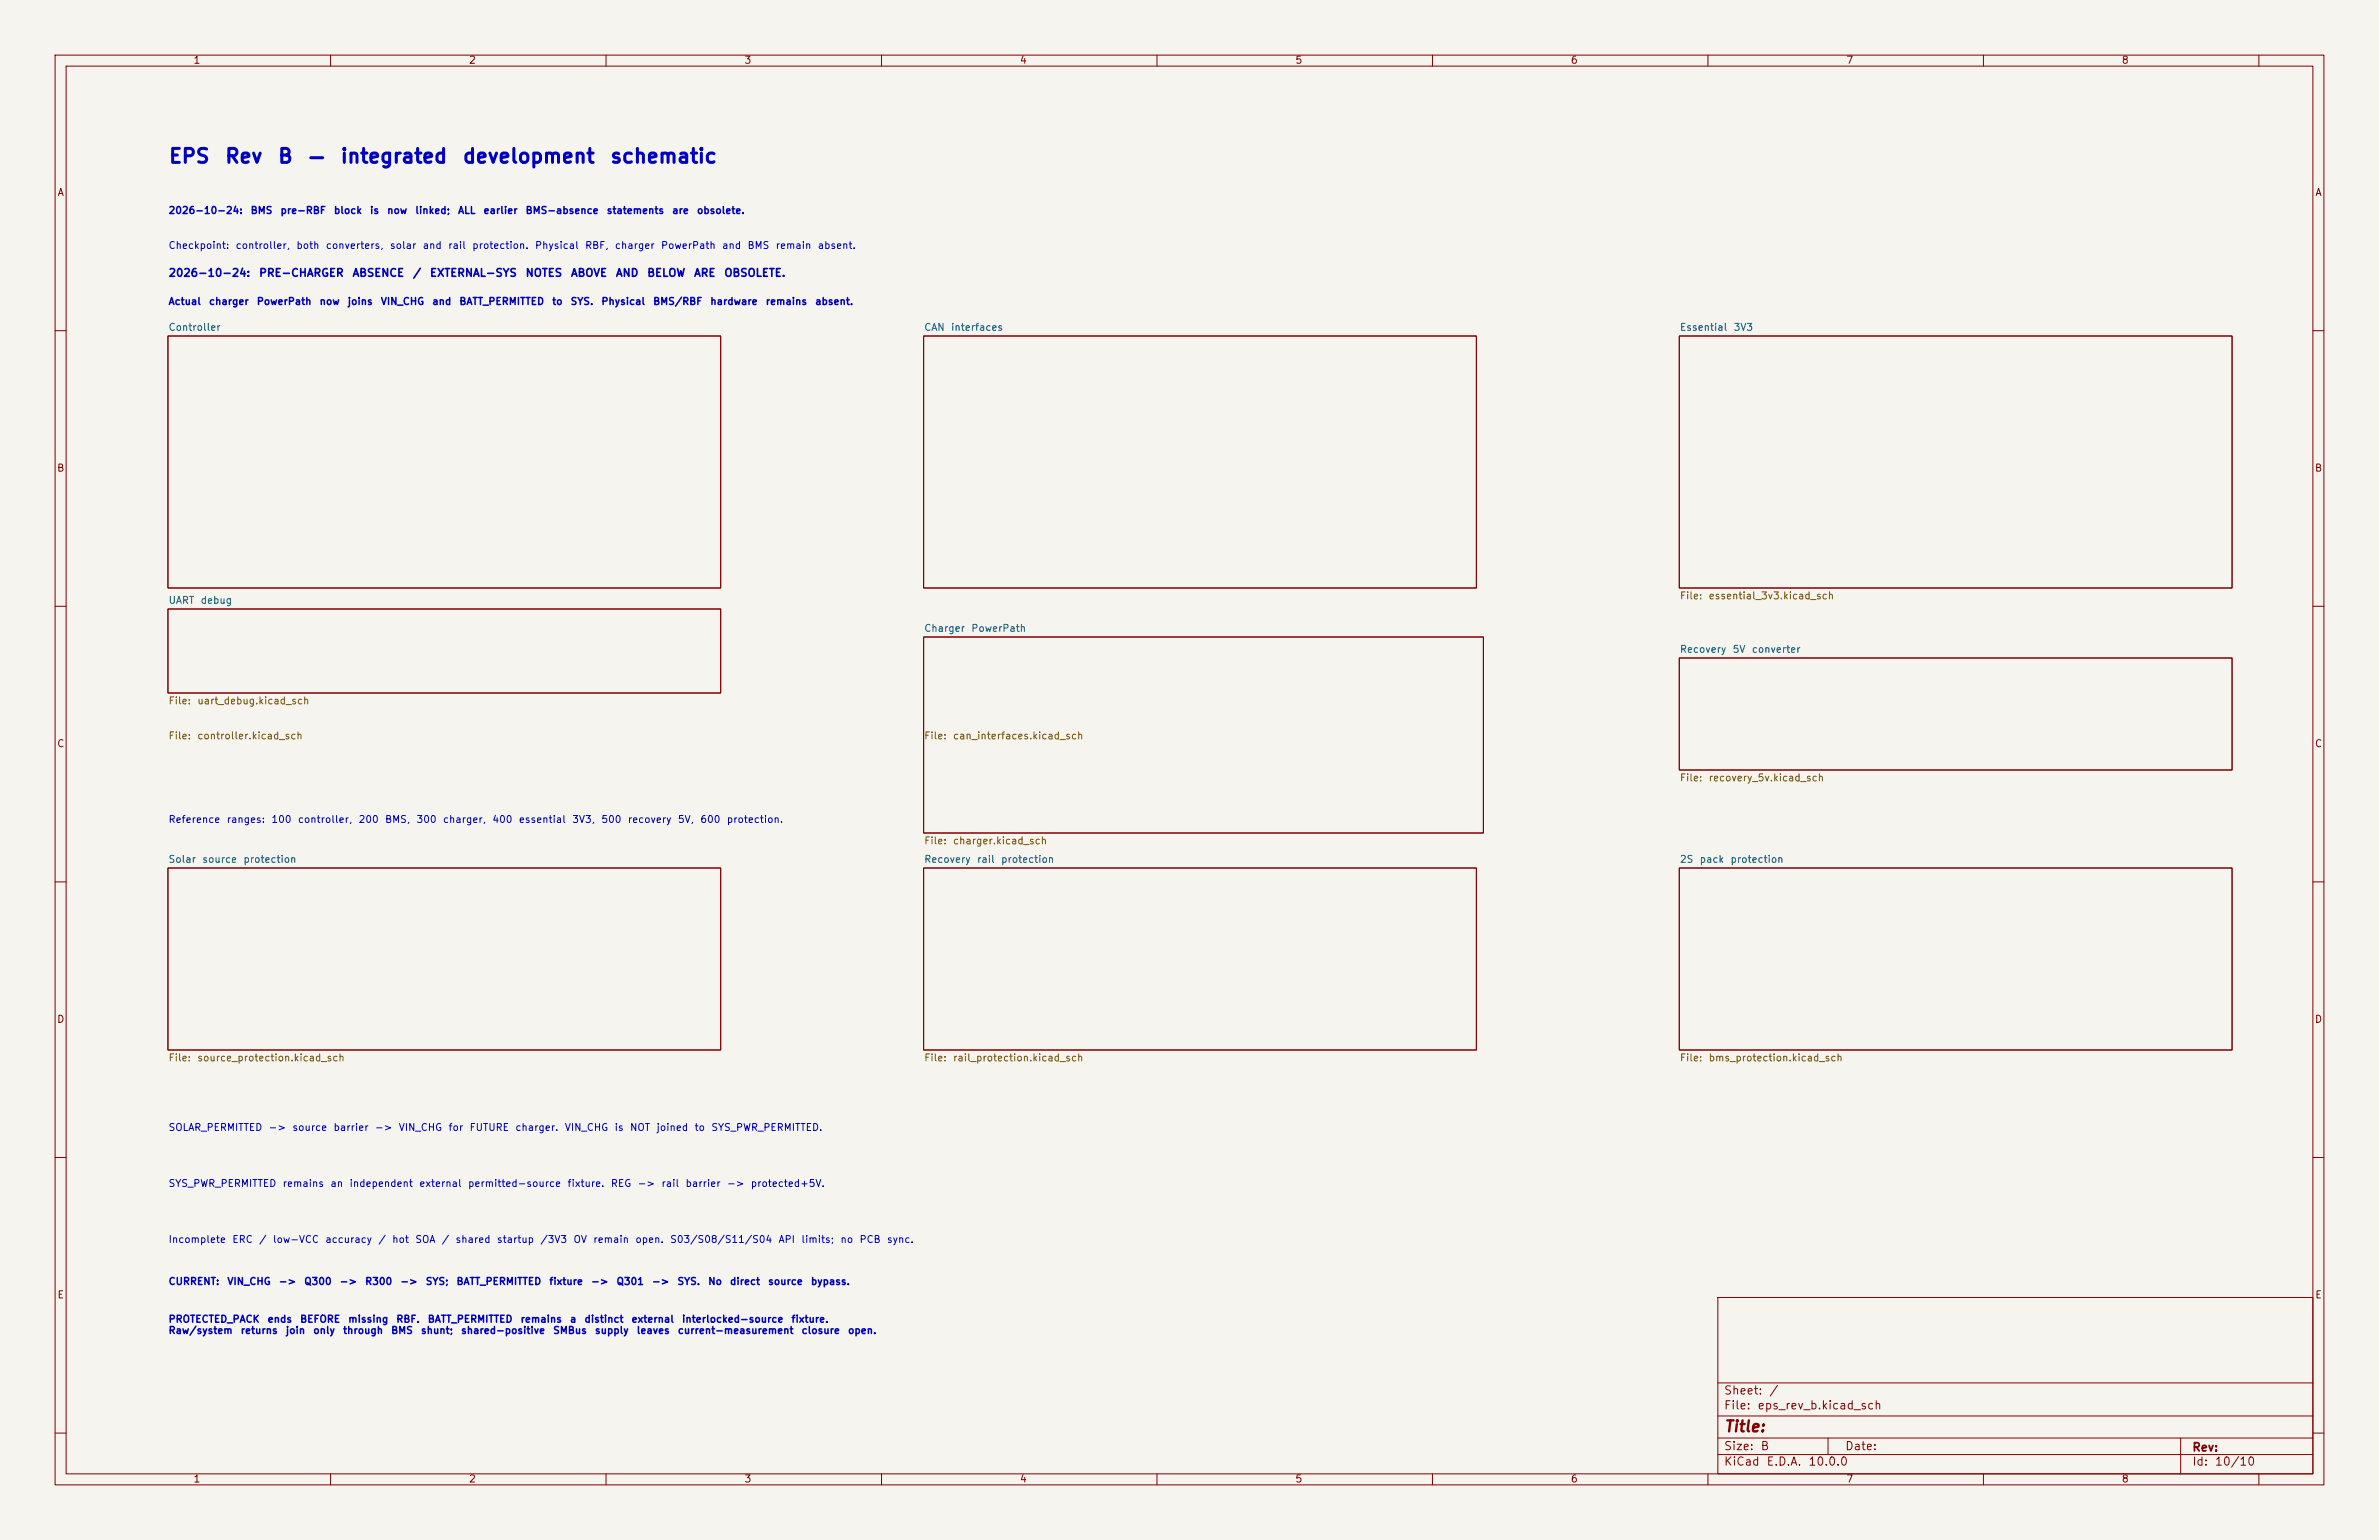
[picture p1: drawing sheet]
<svg xmlns="http://www.w3.org/2000/svg" width="432mm" height="279mm" viewBox="0 0 432 279" stroke-linecap="round" stroke-linejoin="round" font-family="sans-serif">
<defs><g id="words">
<g font-size="2.5" fill="#0000c2">
<text x="30.5" y="30.2">EPS</text>
<text x="40.7" y="30.2">Rev</text>
<text x="50.3" y="30.2">B</text>
<text x="55.8" y="30.2">—</text>
<text x="61.6" y="30.2">integrated</text>
<text x="83.8" y="30.2">development</text>
<text x="110.6" y="30.2">schematic</text>
</g>
<text font-size="2" fill="#840000" x="312.8" y="260.3">Title:</text>
<g font-size="1.5" fill="#840000">
<text x="312.8" y="256.1">File:</text>
<text x="312.8" y="253.4">Sheet:</text>
<text x="318.9" y="256.1">eps_rev_b.kicad_sch</text>
<text x="321" y="253.4">/</text>
<text x="312.8" y="263.5">Size:</text>
<text x="319.5" y="263.5">B</text>
<text x="334.8" y="263.5">Date:</text>
<text x="397.8" y="263.7">Rev:</text>
<text x="312.8" y="266.3">KiCad</text>
<text x="320.5" y="266.3">E.D.A.</text>
<text x="328.1" y="266.3">10.0.0</text>
<text x="397.8" y="266.3">Id:</text>
<text x="401.9" y="266.3">10/10</text>
</g>
<g font-size="1.4" fill="#0000c2">
<text x="30.5" y="50.6">2026-10-24:</text>
<text x="46.9" y="50.6">PRE-CHARGER</text>
<text x="63.9" y="50.6">ABSENCE</text>
<text x="74.8" y="50.6">/</text>
<text x="77.9" y="50.6">EXTERNAL-SYS</text>
<text x="95.3" y="50.6">NOTES</text>
<text x="103.5" y="50.6">ABOVE</text>
<text x="111.7" y="50.6">AND</text>
<text x="117.4" y="50.6">BELOW</text>
<text x="125.9" y="50.6">ARE</text>
<text x="131.3" y="50.6">OBSOLETE.</text>
</g>
<g font-size="1.3" fill="#840000">
<text x="35" y="11.9">1</text>
<text x="85" y="11.9">2</text>
<text x="135" y="11.9">3</text>
<text x="185" y="11.9">4</text>
<text x="235" y="11.9">5</text>
<text x="285" y="11.9">6</text>
<text x="335" y="11.9">7</text>
<text x="385" y="11.9">8</text>
<text x="10.3" y="35.9">A</text>
<text x="420.1" y="35.9">A</text>
<text x="10.3" y="85.9">B</text>
<text x="420.1" y="85.9">B</text>
<text x="10.3" y="135.9">C</text>
<text x="420.1" y="135.9">C</text>
<text x="10.3" y="185.9">D</text>
<text x="420.1" y="185.9">D</text>
<text x="10.3" y="235.9">E</text>
<text x="420.1" y="235.9">E</text>
<text x="35" y="269.3">1</text>
<text x="85" y="269.3">2</text>
<text x="135" y="269.3">3</text>
<text x="185" y="269.3">4</text>
<text x="235" y="269.3">5</text>
<text x="285" y="269.3">6</text>
<text x="335" y="269.3">7</text>
<text x="385" y="269.3">8</text>
</g>
<g font-size="1.3" fill="#0000c2">
<text x="30.5" y="39.1">2026-10-24:</text>
<text x="45.4" y="39.1">BMS</text>
<text x="50.8" y="39.1">pre-RBF</text>
<text x="60.5" y="39.1">block</text>
<text x="67" y="39.1">is</text>
<text x="70.2" y="39.1">now</text>
<text x="75.3" y="39.1">linked;</text>
<text x="83" y="39.1">ALL</text>
<text x="87.6" y="39.1">earlier</text>
<text x="95.3" y="39.1">BMS-absence</text>
<text x="110" y="39.1">statements</text>
<text x="121.9" y="39.1">are</text>
<text x="126.4" y="39.1">obsolete.</text>
<text x="30.5" y="45.5">Checkpoint:</text>
<text x="42.7" y="45.5">controller,</text>
<text x="53.7" y="45.5">both</text>
<text x="59" y="45.5">converters,</text>
<text x="70.7" y="45.5">solar</text>
<text x="76.6" y="45.5">and</text>
<text x="81.2" y="45.5">rail</text>
<text x="85.6" y="45.5">protection.</text>
<text x="97" y="45.5">Physical</text>
<text x="106.1" y="45.5">RBF,</text>
<text x="111.5" y="45.5">charger</text>
<text x="119.9" y="45.5">PowerPath</text>
<text x="130.9" y="45.5">and</text>
<text x="135.6" y="45.5">BMS</text>
<text x="140.7" y="45.5">remain</text>
<text x="148.3" y="45.5">absent.</text>
<text x="30.5" y="55.6">Actual</text>
<text x="37.8" y="55.6">charger</text>
<text x="46.5" y="55.6">PowerPath</text>
<text x="57.9" y="55.6">now</text>
<text x="63" y="55.6">joins</text>
<text x="69" y="55.6">VIN_CHG</text>
<text x="78.3" y="55.6">and</text>
<text x="83.3" y="55.6">BATT_PERMITTED</text>
<text x="100.1" y="55.6">to</text>
<text x="103.4" y="55.6">SYS.</text>
<text x="109" y="55.6">Physical</text>
<text x="118.4" y="55.6">BMS/RBF</text>
<text x="128.8" y="55.6">hardware</text>
<text x="138.9" y="55.6">remains</text>
<text x="147.8" y="55.6">absent.</text>
<text x="30.5" y="149.6">Reference</text>
<text x="41" y="149.6">ranges:</text>
<text x="49.2" y="149.6">100</text>
<text x="53.9" y="149.6">controller,</text>
<text x="65" y="149.6">200</text>
<text x="69.8" y="149.6">BMS,</text>
<text x="75.5" y="149.6">300</text>
<text x="80.3" y="149.6">charger,</text>
<text x="89.3" y="149.6">400</text>
<text x="94.1" y="149.6">essential</text>
<text x="103.8" y="149.6">3V3,</text>
<text x="109" y="149.6">500</text>
<text x="113.8" y="149.6">recovery</text>
<text x="122.9" y="149.6">5V,</text>
<text x="127" y="149.6">600</text>
<text x="131.8" y="149.6">protection.</text>
<text x="30.5" y="205.5">SOLAR_PERMITTED</text>
<text x="48.6" y="205.5">-&gt;</text>
<text x="53" y="205.5">source</text>
<text x="60.4" y="205.5">barrier</text>
<text x="67.9" y="205.5">-&gt;</text>
<text x="72.3" y="205.5">VIN_CHG</text>
<text x="81.3" y="205.5">for</text>
<text x="85.1" y="205.5">FUTURE</text>
<text x="93.4" y="205.5">charger.</text>
<text x="102.4" y="205.5">VIN_CHG</text>
<text x="111.4" y="205.5">is</text>
<text x="114.2" y="205.5">NOT</text>
<text x="119" y="205.5">joined</text>
<text x="126" y="205.5">to</text>
<text x="129" y="205.5">SYS_PWR_PERMITTED.</text>
<text x="30.5" y="215.6">SYS_PWR_PERMITTED</text>
<text x="51.2" y="215.6">remains</text>
<text x="59.9" y="215.6">an</text>
<text x="63.3" y="215.6">independent</text>
<text x="76" y="215.6">external</text>
<text x="84.8" y="215.6">permitted-source</text>
<text x="102.9" y="215.6">fixture.</text>
<text x="110.8" y="215.6">REG</text>
<text x="115.6" y="215.6">-&gt;</text>
<text x="119.9" y="215.6">rail</text>
<text x="124.3" y="215.6">barrier</text>
<text x="131.8" y="215.6">-&gt;</text>
<text x="136.2" y="215.6">protected+5V.</text>
<text x="30.5" y="225.8">Incomplete</text>
<text x="42.1" y="225.8">ERC</text>
<text x="46.9" y="225.8">/</text>
<text x="49.4" y="225.8">low-VCC</text>
<text x="58.9" y="225.8">accuracy</text>
<text x="68.6" y="225.8">/</text>
<text x="71.1" y="225.8">hot</text>
<text x="75.3" y="225.8">SOA</text>
<text x="80.1" y="225.8">/</text>
<text x="82.6" y="225.8">shared</text>
<text x="90.1" y="225.8">startup</text>
<text x="98" y="225.8">/3V3</text>
<text x="104" y="225.8">OV</text>
<text x="107.6" y="225.8">remain</text>
<text x="115.2" y="225.8">open.</text>
<text x="121.5" y="225.8">S03/S08/S11/S04</text>
<text x="141.2" y="225.8">API</text>
<text x="145.3" y="225.8">limits;</text>
<text x="152.4" y="225.8">no</text>
<text x="155.9" y="225.8">PCB</text>
<text x="160.9" y="225.8">sync.</text>
<text x="30.5" y="233.4">CURRENT:</text>
<text x="41.1" y="233.4">VIN_CHG</text>
<text x="50.5" y="233.4">-&gt;</text>
<text x="55.1" y="233.4">Q300</text>
<text x="61.5" y="233.4">-&gt;</text>
<text x="66.2" y="233.4">R300</text>
<text x="72.5" y="233.4">-&gt;</text>
<text x="77.2" y="233.4">SYS;</text>
<text x="82.7" y="233.4">BATT_PERMITTED</text>
<text x="99.6" y="233.4">fixture</text>
<text x="107.2" y="233.4">-&gt;</text>
<text x="111.8" y="233.4">Q301</text>
<text x="118.2" y="233.4">-&gt;</text>
<text x="122.8" y="233.4">SYS.</text>
<text x="128.4" y="233.4">No</text>
<text x="132.4" y="233.4">direct</text>
<text x="139.3" y="233.4">source</text>
<text x="147.1" y="233.4">bypass.</text>
<text x="30.5" y="240.3">PROTECTED_PACK</text>
<text x="30.5" y="242.3">Raw/system</text>
<text x="43.6" y="242.3">returns</text>
<text x="48.5" y="240.3">ends</text>
<text x="51.8" y="242.3">join</text>
<text x="54.4" y="240.3">BEFORE</text>
<text x="56.7" y="242.3">only</text>
<text x="62.1" y="242.3">through</text>
<text x="63.1" y="240.3">missing</text>
<text x="70.9" y="242.3">BMS</text>
<text x="71.8" y="240.3">RBF.</text>
<text x="76.3" y="242.3">shunt;</text>
<text x="77.5" y="240.3">BATT_PERMITTED</text>
<text x="83.6" y="242.3">shared-positive</text>
<text x="94.4" y="240.3">remains</text>
<text x="100.3" y="242.3">SMBus</text>
<text x="103.3" y="240.3">a</text>
<text x="106" y="240.3">distinct</text>
<text x="107.9" y="242.3">supply</text>
<text x="114.5" y="240.3">external</text>
<text x="115.4" y="242.3">leaves</text>
<text x="122.9" y="242.3">current-measurement</text>
<text x="123.7" y="240.3">interlocked-source</text>
<text x="143.5" y="240.3">fixture.</text>
<text x="145.4" y="242.3">closure</text>
<text x="153.8" y="242.3">open.</text>
</g>
<g font-size="1.3" fill="#006464">
<text x="30.5" y="60.3">Controller</text>
<text x="167.6" y="60.3">CAN</text>
<text x="172.5" y="60.3">interfaces</text>
<text x="304.8" y="60.3">Essential</text>
<text x="314.6" y="60.3">3V3</text>
<text x="30.5" y="109.9">UART</text>
<text x="36.3" y="109.9">debug</text>
<text x="167.6" y="114.9">Charger</text>
<text x="176.2" y="114.9">PowerPath</text>
<text x="304.8" y="118.7">Recovery</text>
<text x="314.4" y="118.7">5V</text>
<text x="317.8" y="118.7">converter</text>
<text x="30.5" y="156.8">Solar</text>
<text x="36.6" y="156.8">source</text>
<text x="44.1" y="156.8">protection</text>
<text x="167.6" y="156.8">Recovery</text>
<text x="177.2" y="156.8">rail</text>
<text x="181.6" y="156.8">protection</text>
<text x="304.8" y="156.8">2S</text>
<text x="308.4" y="156.8">pack</text>
<text x="314" y="156.8">protection</text>
</g>
<g font-size="1.3" fill="#725600">
<text x="304.8" y="109">File:</text>
<text x="310" y="109">essential_3v3.kicad_sch</text>
<text x="30.5" y="128.1">File:</text>
<text x="35.7" y="128.1">uart_debug.kicad_sch</text>
<text x="30.5" y="134.4">File:</text>
<text x="35.7" y="134.4">controller.kicad_sch</text>
<text x="167.6" y="134.4">File:</text>
<text x="172.9" y="134.4">can_interfaces.kicad_sch</text>
<text x="304.8" y="142.1">File:</text>
<text x="310" y="142.1">recovery_5v.kicad_sch</text>
<text x="167.6" y="153.5">File:</text>
<text x="172.9" y="153.5">charger.kicad_sch</text>
<text x="30.5" y="192.9">File:</text>
<text x="35.7" y="192.9">source_protection.kicad_sch</text>
<text x="167.6" y="192.9">File:</text>
<text x="172.9" y="192.9">rail_protection.kicad_sch</text>
<text x="304.8" y="192.9">File:</text>
<text x="310" y="192.9">bms_protection.kicad_sch</text>
</g>
</g></defs>
<path d="M0 0h431.8v279.4h-431.8z" fill="#f5f4ef" stroke="#f5f4ef" stroke-width=".18"/>
<g fill="none" stroke="#840000" stroke-width=".18">
<path d="M10 10h411.8v259.4h-411.8zM12 12h407.8v255.4h-407.8zM60 10v2M110 10v2M160 10v2M210 10v2M260 10v2M310 10v2M360 10v2M410 10v2M10 60h2M30.5 61h100.3v45.7h-100.3z"/>
<path d="M167.6 61h100.4v45.7h-100.4zM304.8 61h100.3v45.7h-100.3zM419.8 60h2M10 110h2M30.5 110.5h100.3v15.2h-100.3zM167.6 115.6h101.6v35.5h-101.6zM304.8 119.4h100.3v20.3h-100.3zM419.8 110h2M10 160h2M30.5 157.5h100.3v33h-100.3zM167.6 157.5h100.4v33h-100.4zM304.8 157.5h100.3v33h-100.3z"/>
<path d="M419.8 160h2M10 210h2M419.8 210h2M311.8 235.4h108v32h-108zM10 260h2M311.8 256.9h108M311.8 250.9h108M419.8 260h2M60 267.4v2M110 267.4v2M160 267.4v2M210 267.4v2"/>
<path d="M260 267.4v2M310 267.4v2M311.8 263.9h108M311.8 260.9h108M331.8 260.9v3M360 267.4v2M395.8 260.9v6.5M410 267.4v2"/>
</g>
<use href="#words"/>
</svg>
